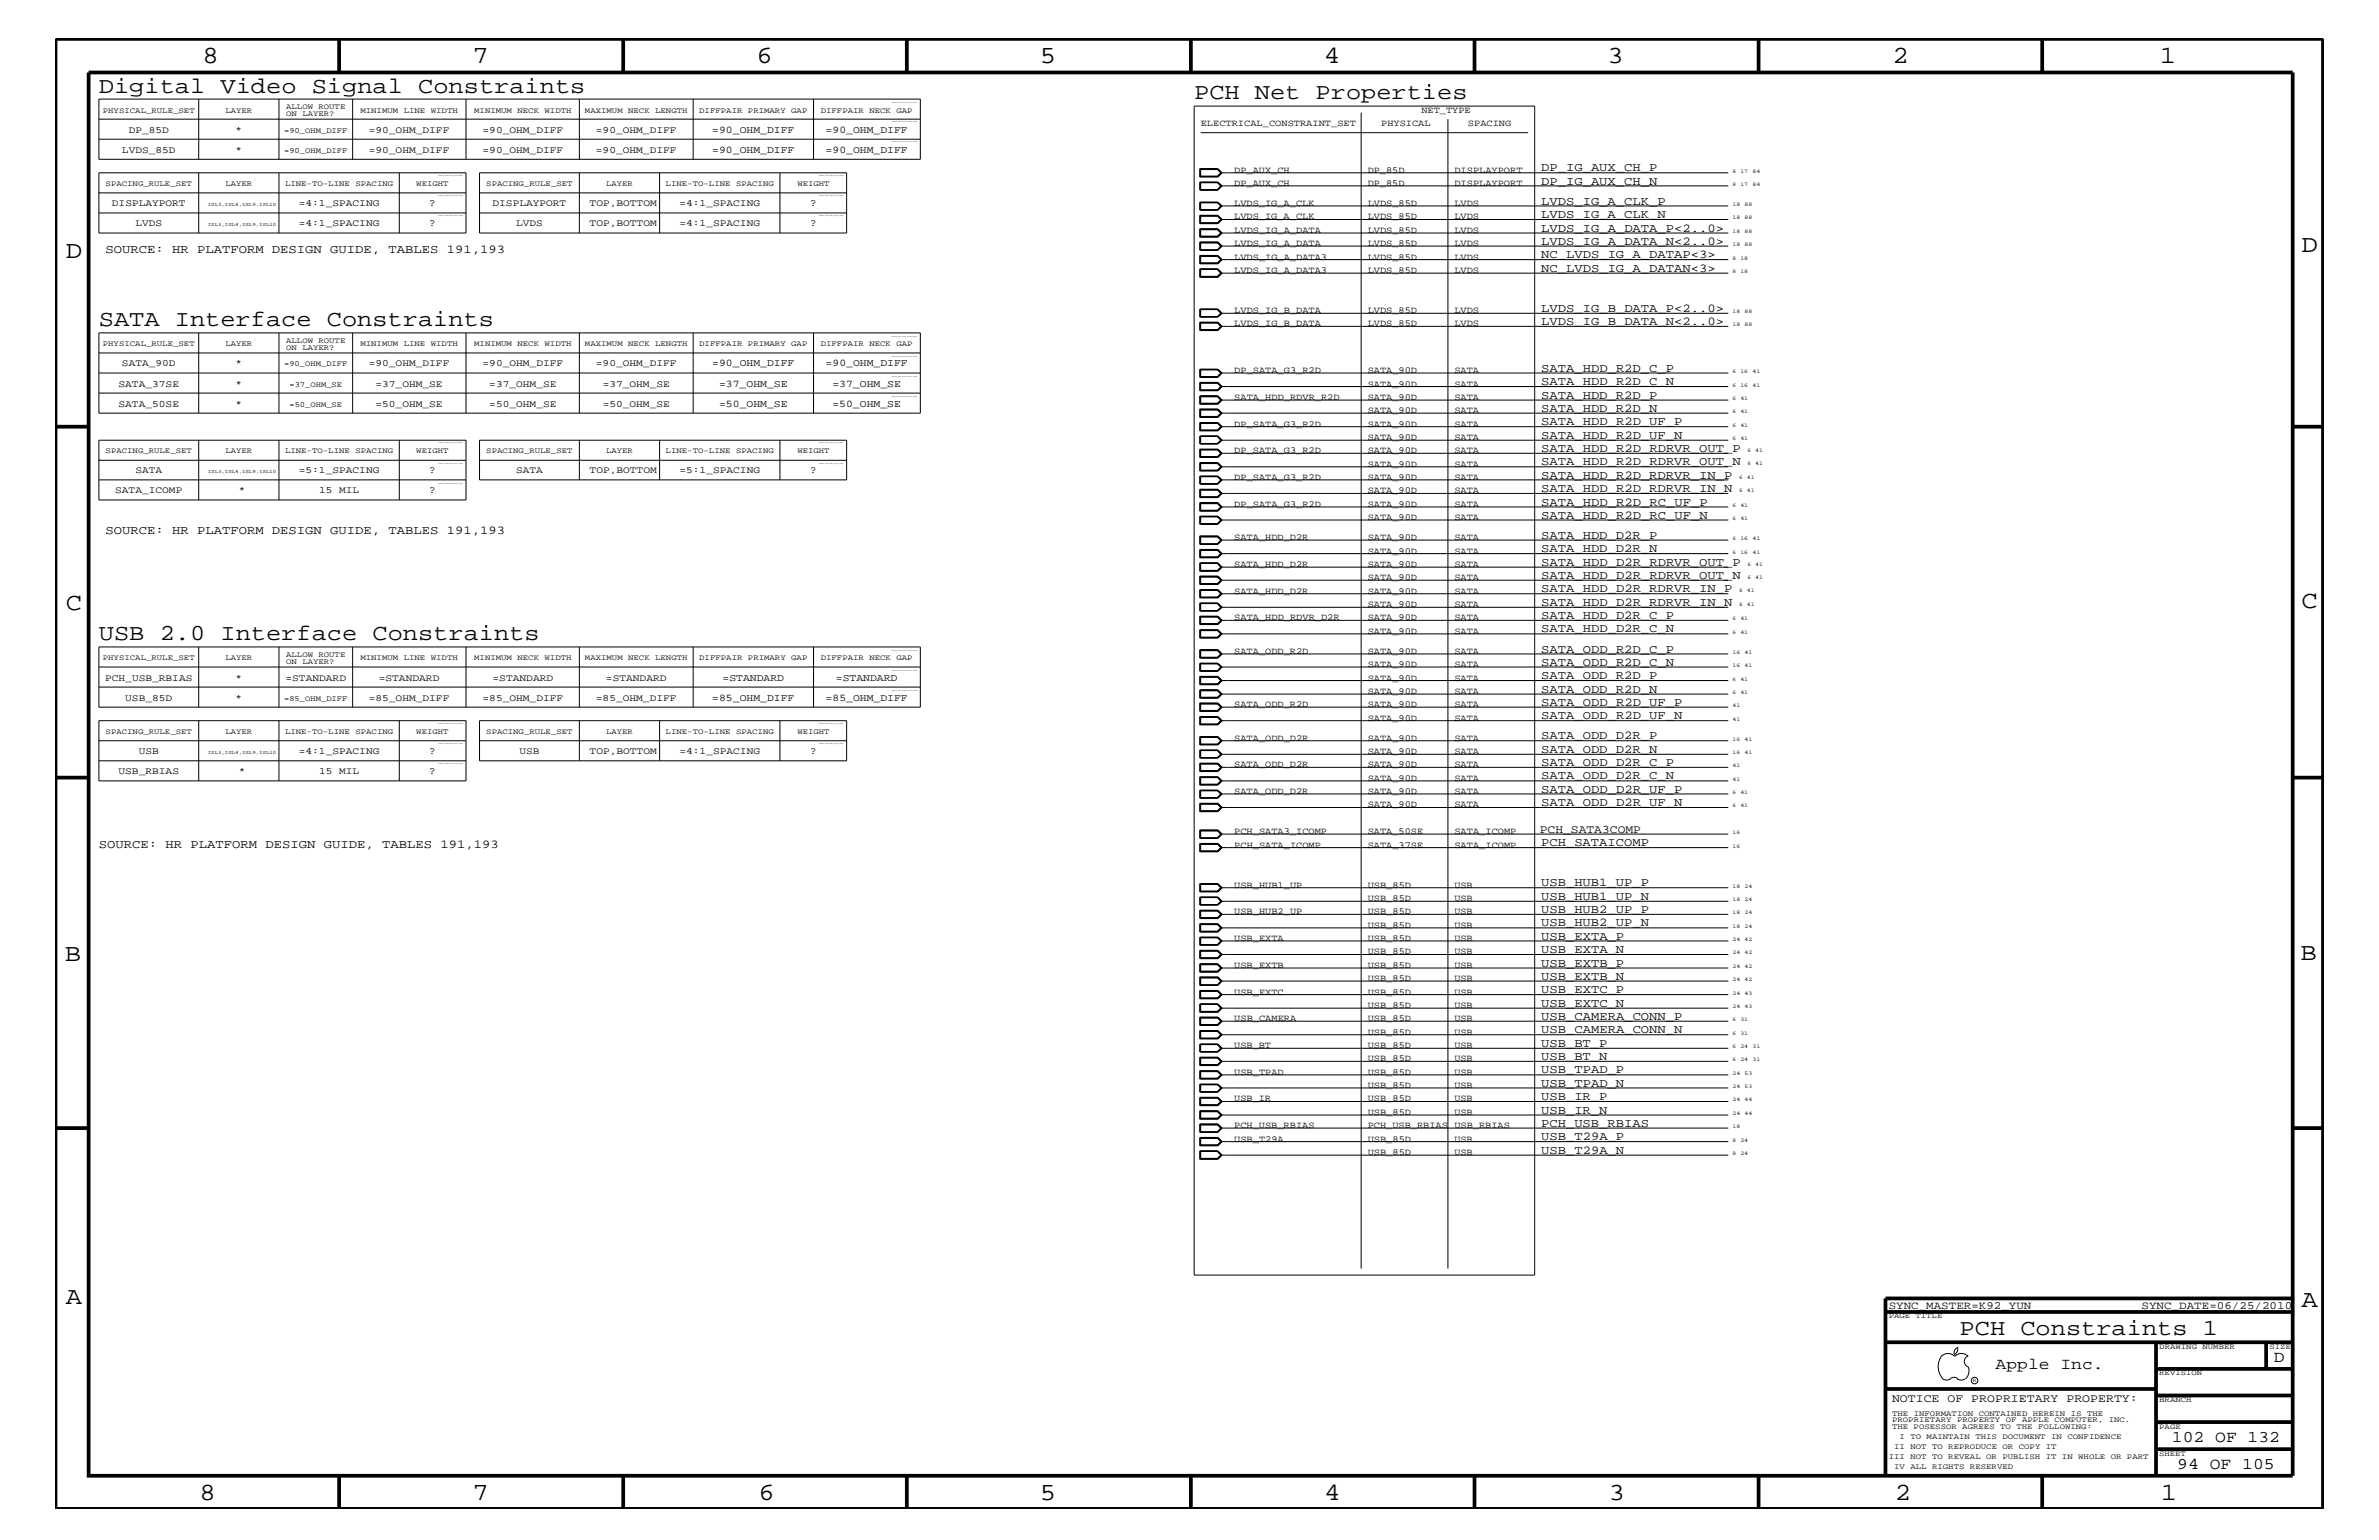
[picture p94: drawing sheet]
<svg xmlns="http://www.w3.org/2000/svg" width="432mm" height="279mm" viewBox="0 0 432 279" stroke-linecap="round" stroke-linejoin="round" font-family="sans-serif">
<defs><g id="words">
<g font-size="4.5">
<text x="36.7" y="11.5">8</text>
<text x="85.8" y="11.5">7</text>
<text x="137.3" y="11.5">6</text>
<text x="188.7" y="11.5">5</text>
<text x="240.3" y="11.5">4</text>
<text x="291.8" y="11.5">3</text>
<text x="343.5" y="11.5">2</text>
<text x="392" y="11.5">1</text>
<text x="11.9" y="46.8">D</text>
<text x="417.7" y="45.7">D</text>
<text x="11.9" y="110.6">C</text>
<text x="417.7" y="110.3">C</text>
<text x="11.8" y="174.3">B</text>
<text x="417.6" y="174.2">B</text>
<text x="11.9" y="236.7">A</text>
<text x="417.7" y="237.1">A</text>
<text x="36.2" y="272.1">8</text>
<text x="85.8" y="272.1">7</text>
<text x="137.7" y="272.1">6</text>
<text x="188.7" y="272.1">5</text>
<text x="240.4" y="272.1">4</text>
<text x="292" y="272.1">3</text>
<text x="343.9" y="272.1">2</text>
<text x="392.2" y="272.1">1</text>
</g>
<g font-size="4.1">
<text x="17.9" y="16.8">Digital Video Signal Constraints</text>
<text x="216.7" y="18">PCH Net Properties</text>
<text x="17.9" y="59.2">SATA Interface Constraints</text>
<text x="17.9" y="116.2">USB 2.0 Interface Constraints</text>
<text x="355.7" y="242.3">PCH Constraints 1</text>
</g>
<g font-size="3">
<text x="362.2" y="248.4">Apple Inc.</text>
<text x="412.7" y="247.1">D</text>
<text x="394.2" y="261.6">102 OF 132</text>
<text x="395.2" y="266.6">94 OF 105</text>
</g>
<g font-size="2.2">
<text x="279.7" y="33.6">DP_IG_AUX_CH_N</text>
<text x="279.7" y="31.1">DP_IG_AUX_CH_P</text>
<text x="279.7" y="37.2">LVDS_IG_A_CLK_P</text>
<text x="279.7" y="39.6">LVDS_IG_A_CLK_N</text>
<text x="19.1" y="45.9">SOURCE: HR PLATFORM DESIGN GUIDE, TABLES 191,193</text>
<text x="279.7" y="42">LVDS_IG_A_DATA_P&lt;2..0&gt;</text>
<text x="279.7" y="44.4">LVDS_IG_A_DATA_N&lt;2..0&gt;</text>
<text x="279.7" y="46.8">NC_LVDS_IG_A_DATAP&lt;3&gt;</text>
<text x="279.7" y="49.3">NC_LVDS_IG_A_DATAN&lt;3&gt;</text>
<text x="279.7" y="59">LVDS_IG_B_DATA_N&lt;2..0&gt;</text>
<text x="279.7" y="56.6">LVDS_IG_B_DATA_P&lt;2..0&gt;</text>
<text x="279.7" y="67.5">SATA_HDD_R2D_C_P</text>
<text x="279.7" y="69.9">SATA_HDD_R2D_C_N</text>
<text x="279.7" y="77.2">SATA_HDD_R2D_UF_P</text>
<text x="279.7" y="74.7">SATA_HDD_R2D_N</text>
<text x="279.7" y="72.3">SATA_HDD_R2D_P</text>
<text x="279.7" y="79.6">SATA_HDD_R2D_UF_N</text>
<text x="279.7" y="82">SATA_HDD_R2D_RDRVR_OUT_P</text>
<text x="279.7" y="84.4">SATA_HDD_R2D_RDRVR_OUT_N</text>
<text x="279.7" y="89.3">SATA_HDD_R2D_RDRVR_IN_N</text>
<text x="279.7" y="86.9">SATA_HDD_R2D_RDRVR_IN_P</text>
<text x="279.7" y="91.7">SATA_HDD_R2D_RC_UF_P</text>
<text x="279.7" y="94.2">SATA_HDD_R2D_RC_UF_N</text>
<text x="19.1" y="96.8">SOURCE: HR PLATFORM DESIGN GUIDE, TABLES 191,193</text>
<text x="279.7" y="97.7">SATA_HDD_D2R_P</text>
<text x="279.7" y="100.2">SATA_HDD_D2R_N</text>
<text x="279.7" y="102.6">SATA_HDD_D2R_RDRVR_OUT_P</text>
<text x="279.7" y="105">SATA_HDD_D2R_RDRVR_OUT_N</text>
<text x="279.7" y="107.5">SATA_HDD_D2R_RDRVR_IN_P</text>
<text x="279.7" y="112.3">SATA_HDD_D2R_C_P</text>
<text x="279.7" y="109.9">SATA_HDD_D2R_RDRVR_IN_N</text>
<text x="279.7" y="114.8">SATA_HDD_D2R_C_N</text>
<text x="279.7" y="118.4">SATA_ODD_R2D_C_P</text>
<text x="279.7" y="125.7">SATA_ODD_R2D_N</text>
<text x="279.7" y="123.2">SATA_ODD_R2D_P</text>
<text x="279.7" y="120.8">SATA_ODD_R2D_C_N</text>
<text x="279.7" y="128">SATA_ODD_R2D_UF_P</text>
<text x="279.7" y="130.5">SATA_ODD_R2D_UF_N</text>
<text x="279.7" y="134.1">SATA_ODD_D2R_P</text>
<text x="279.7" y="136.6">SATA_ODD_D2R_N</text>
<text x="279.7" y="139">SATA_ODD_D2R_C_P</text>
<text x="279.7" y="141.4">SATA_ODD_D2R_C_N</text>
<text x="279.7" y="143.9">SATA_ODD_D2R_UF_P</text>
<text x="279.7" y="146.2">SATA_ODD_D2R_UF_N</text>
<text x="17.9" y="153.8">SOURCE: HR PLATFORM DESIGN GUIDE, TABLES 191,193</text>
<text x="279.7" y="153.5">PCH_SATAICOMP</text>
<text x="279.7" y="160.8">USB_HUB1_UP_P</text>
<text x="279.7" y="163.3">USB_HUB1_UP_N</text>
<text x="279.7" y="165.6">USB_HUB2_UP_P</text>
<text x="279.7" y="172.9">USB_EXTA_N</text>
<text x="279.7" y="170.5">USB_EXTA_P</text>
<text x="279.7" y="168.1">USB_HUB2_UP_N</text>
<text x="279.7" y="177.7">USB_EXTB_N</text>
<text x="279.7" y="175.4">USB_EXTB_P</text>
<text x="279.7" y="185">USB_CAMERA_CONN_P</text>
<text x="279.7" y="182.7">USB_EXTC_N</text>
<text x="279.7" y="180.2">USB_EXTC_P</text>
<text x="279.7" y="189.9">USB_BT_P</text>
<text x="279.7" y="187.5">USB_CAMERA_CONN_N</text>
<text x="279.7" y="192.3">USB_BT_N</text>
<text x="279.7" y="197.2">USB_TPAD_N</text>
<text x="279.7" y="194.8">USB_TPAD_P</text>
<text x="279.7" y="202">USB_IR_N</text>
<text x="279.7" y="199.6">USB_IR_P</text>
<text x="279.7" y="209.3">USB_T29A_N</text>
<text x="279.7" y="206.9">USB_T29A_P</text>
<text x="279.7" y="204.4">PCH_USB_RBIAS</text>
</g>
<g font-size="2.1">
<text x="279.5" y="151.1">PCH_SATA3COMP</text>
<text x="343.4" y="254.4">NOTICE OF PROPRIETARY PROPERTY:</text>
</g>
<g font-size="2">
<text x="342.8" y="237.4">SYNC_MASTER=K92_YUN</text>
<text x="388.7" y="237.4">SYNC_DATE=06/25/2010</text>
</g>
<g font-size="1.9">
<text x="129.3" y="24.1">=90_OHM_DIFF</text>
<text x="129.3" y="27.7">=90_OHM_DIFF</text>
<text x="149.9" y="24.1">=90_OHM_DIFF</text>
<text x="149.9" y="27.7">=90_OHM_DIFF</text>
<text x="77.9" y="41">?</text>
<text x="77.9" y="37.4">?</text>
<text x="147.1" y="37.4">?</text>
<text x="147.1" y="41">?</text>
<text x="129.3" y="66.5">=90_OHM_DIFF</text>
<text x="130.5" y="70.1">=37_OHM_SE</text>
<text x="149.9" y="66.5">=90_OHM_DIFF</text>
<text x="151.1" y="70.1">=37_OHM_SE</text>
<text x="130.5" y="73.8">=50_OHM_SE</text>
<text x="151.1" y="73.8">=50_OHM_SE</text>
<text x="77.9" y="85.9">?</text>
<text x="77.9" y="89.5">?</text>
<text x="147.1" y="85.9">?</text>
<text x="131.1" y="123.5">=STANDARD</text>
<text x="151.7" y="123.5">=STANDARD</text>
<text x="129.3" y="127.1">=85_OHM_DIFF</text>
<text x="149.9" y="127.1">=85_OHM_DIFF</text>
<text x="77.9" y="136.8">?</text>
<text x="147.1" y="136.8">?</text>
<text x="77.9" y="140.4">?</text>
</g>
<g font-size="1.8">
<text x="22.1" y="27.7">LVDS_85D</text>
<text x="23.4" y="24.1">DP_85D</text>
<text x="42.8" y="24.1">*</text>
<text x="42.8" y="27.7">*</text>
<text x="66.9" y="24.1">=90_OHM_DIFF</text>
<text x="66.9" y="27.7">=90_OHM_DIFF</text>
<text x="87.6" y="24.1">=90_OHM_DIFF</text>
<text x="87.6" y="27.7">=90_OHM_DIFF</text>
<text x="108.2" y="24.1">=90_OHM_DIFF</text>
<text x="108.2" y="27.7">=90_OHM_DIFF</text>
<text x="20.3" y="37.4">DISPLAYPORT</text>
<text x="24.6" y="41">LVDS</text>
<text x="54.2" y="41">=4:1_SPACING</text>
<text x="54.2" y="37.4">=4:1_SPACING</text>
<text x="89.4" y="37.4">DISPLAYPORT</text>
<text x="93.7" y="41">LVDS</text>
<text x="107" y="37.4">TOP,BOTTOM</text>
<text x="107" y="41">TOP,BOTTOM</text>
<text x="123.3" y="37.4">=4:1_SPACING</text>
<text x="123.3" y="41">=4:1_SPACING</text>
<text x="21.5" y="70.1">SATA_37SE</text>
<text x="22.1" y="66.5">SATA_90D</text>
<text x="42.8" y="66.5">*</text>
<text x="42.8" y="70.1">*</text>
<text x="66.9" y="66.5">=90_OHM_DIFF</text>
<text x="68.2" y="70.1">=37_OHM_SE</text>
<text x="87.6" y="66.5">=90_OHM_DIFF</text>
<text x="88.8" y="70.1">=37_OHM_SE</text>
<text x="108.2" y="66.5">=90_OHM_DIFF</text>
<text x="109.4" y="70.1">=37_OHM_SE</text>
<text x="21.5" y="73.8">SATA_50SE</text>
<text x="42.8" y="73.8">*</text>
<text x="68.2" y="73.8">=50_OHM_SE</text>
<text x="88.8" y="73.8">=50_OHM_SE</text>
<text x="109.4" y="73.8">=50_OHM_SE</text>
<text x="20.9" y="89.5">SATA_ICOMP</text>
<text x="24.6" y="85.9">SATA</text>
<text x="43.3" y="89.5">*</text>
<text x="54.2" y="85.9">=5:1_SPACING</text>
<text x="57.9" y="89.5">15 MIL</text>
<text x="93.7" y="85.9">SATA</text>
<text x="107" y="85.9">TOP,BOTTOM</text>
<text x="123.3" y="85.9">=5:1_SPACING</text>
<text x="19.1" y="123.5">PCH_USB_RBIAS</text>
<text x="42.8" y="123.5">*</text>
<text x="51.8" y="123.5">=STANDARD</text>
<text x="68.7" y="123.5">=STANDARD</text>
<text x="89.4" y="123.5">=STANDARD</text>
<text x="110" y="123.5">=STANDARD</text>
<text x="22.7" y="127.1">USB_85D</text>
<text x="42.8" y="127.1">*</text>
<text x="66.9" y="127.1">=85_OHM_DIFF</text>
<text x="87.6" y="127.1">=85_OHM_DIFF</text>
<text x="108.2" y="127.1">=85_OHM_DIFF</text>
<text x="25.2" y="136.8">USB</text>
<text x="54.2" y="136.8">=4:1_SPACING</text>
<text x="94.3" y="136.8">USB</text>
<text x="107" y="136.8">TOP,BOTTOM</text>
<text x="123.3" y="136.8">=4:1_SPACING</text>
<text x="21.5" y="140.4">USB_RBIAS</text>
<text x="43.3" y="140.4">*</text>
<text x="57.9" y="140.4">15 MIL</text>
</g>
<g font-size="1.7">
<text x="217.9" y="22.9">ELECTRICAL_CONSTRAINT_SET</text>
<text x="250.7" y="22.9">PHYSICAL</text>
<text x="258" y="20.4">NET_TYPE</text>
<text x="266.4" y="22.9">SPACING</text>
<text x="224" y="33.7">DP_AUX_CH</text>
<text x="224" y="31.4">DP_AUX_CH</text>
<text x="248.2" y="33.7">DP_85D</text>
<text x="248.2" y="31.4">DP_85D</text>
<text x="264" y="33.7">DISPLAYPORT</text>
<text x="264" y="31.4">DISPLAYPORT</text>
<text x="224" y="37.4">LVDS_IG_A_CLK</text>
<text x="224" y="39.8">LVDS_IG_A_CLK</text>
<text x="248.2" y="37.4">LVDS_85D</text>
<text x="248.2" y="39.8">LVDS_85D</text>
<text x="264" y="37.4">LVDS</text>
<text x="264" y="39.8">LVDS</text>
<text x="224" y="42.3">LVDS_IG_A_DATA</text>
<text x="224" y="44.6">LVDS_IG_A_DATA</text>
<text x="224" y="47.1">LVDS_IG_A_DATA3</text>
<text x="248.2" y="47.1">LVDS_85D</text>
<text x="248.2" y="42.3">LVDS_85D</text>
<text x="248.2" y="44.6">LVDS_85D</text>
<text x="264" y="47.1">LVDS</text>
<text x="264" y="42.3">LVDS</text>
<text x="264" y="44.6">LVDS</text>
<text x="224" y="49.6">LVDS_IG_A_DATA3</text>
<text x="248.2" y="49.6">LVDS_85D</text>
<text x="264" y="49.6">LVDS</text>
<text x="224" y="59.2">LVDS_IG_B_DATA</text>
<text x="224" y="56.8">LVDS_IG_B_DATA</text>
<text x="248.2" y="56.8">LVDS_85D</text>
<text x="248.2" y="59.2">LVDS_85D</text>
<text x="264" y="59.2">LVDS</text>
<text x="264" y="56.8">LVDS</text>
<text x="224" y="67.7">DP_SATA_G3_R2D</text>
<text x="248.2" y="67.7">SATA_90D</text>
<text x="248.2" y="70.1">SATA_90D</text>
<text x="264" y="67.7">SATA</text>
<text x="264" y="70.1">SATA</text>
<text x="224" y="77.4">DP_SATA_G3_R2D</text>
<text x="224" y="72.6">SATA_HDD_RDVR_R2D</text>
<text x="248.2" y="77.4">SATA_90D</text>
<text x="248.2" y="75">SATA_90D</text>
<text x="248.2" y="72.6">SATA_90D</text>
<text x="264" y="72.6">SATA</text>
<text x="264" y="77.4">SATA</text>
<text x="264" y="75">SATA</text>
<text x="224" y="82.2">DP_SATA_G3_R2D</text>
<text x="248.2" y="82.2">SATA_90D</text>
<text x="248.2" y="79.9">SATA_90D</text>
<text x="264" y="82.2">SATA</text>
<text x="264" y="79.9">SATA</text>
<text x="224" y="87.1">DP_SATA_G3_R2D</text>
<text x="248.2" y="84.7">SATA_90D</text>
<text x="248.2" y="89.5">SATA_90D</text>
<text x="248.2" y="87.1">SATA_90D</text>
<text x="264" y="84.7">SATA</text>
<text x="264" y="89.5">SATA</text>
<text x="264" y="87.1">SATA</text>
<text x="224" y="92">DP_SATA_G3_R2D</text>
<text x="248.2" y="92">SATA_90D</text>
<text x="248.2" y="94.3">SATA_90D</text>
<text x="264" y="92">SATA</text>
<text x="264" y="94.3">SATA</text>
<text x="224" y="98">SATA_HDD_D2R</text>
<text x="248.2" y="98">SATA_90D</text>
<text x="248.2" y="100.4">SATA_90D</text>
<text x="264" y="98">SATA</text>
<text x="264" y="100.4">SATA</text>
<text x="224" y="102.9">SATA_HDD_D2R</text>
<text x="224" y="107.7">SATA_HDD_D2R</text>
<text x="248.2" y="102.9">SATA_90D</text>
<text x="248.2" y="105.3">SATA_90D</text>
<text x="248.2" y="107.7">SATA_90D</text>
<text x="264" y="102.9">SATA</text>
<text x="264" y="105.3">SATA</text>
<text x="264" y="107.7">SATA</text>
<text x="224" y="112.6">SATA_HDD_RDVR_D2R</text>
<text x="248.2" y="112.6">SATA_90D</text>
<text x="248.2" y="110.2">SATA_90D</text>
<text x="264" y="112.6">SATA</text>
<text x="264" y="110.2">SATA</text>
<text x="224" y="118.6">SATA_ODD_R2D</text>
<text x="248.2" y="115">SATA_90D</text>
<text x="248.2" y="118.6">SATA_90D</text>
<text x="264" y="115">SATA</text>
<text x="264" y="118.6">SATA</text>
<text x="248.2" y="125.9">SATA_90D</text>
<text x="248.2" y="123.5">SATA_90D</text>
<text x="248.2" y="121">SATA_90D</text>
<text x="264" y="125.9">SATA</text>
<text x="264" y="123.5">SATA</text>
<text x="264" y="121">SATA</text>
<text x="224" y="128.3">SATA_ODD_R2D</text>
<text x="248.2" y="130.8">SATA_90D</text>
<text x="248.2" y="128.3">SATA_90D</text>
<text x="264" y="130.8">SATA</text>
<text x="264" y="128.3">SATA</text>
<text x="224" y="134.4">SATA_ODD_D2R</text>
<text x="248.2" y="136.8">SATA_90D</text>
<text x="248.2" y="134.4">SATA_90D</text>
<text x="264" y="134.4">SATA</text>
<text x="264" y="136.8">SATA</text>
<text x="224" y="139.2">SATA_ODD_D2R</text>
<text x="248.2" y="141.7">SATA_90D</text>
<text x="248.2" y="139.2">SATA_90D</text>
<text x="264" y="141.7">SATA</text>
<text x="264" y="139.2">SATA</text>
<text x="224" y="144">SATA_ODD_D2R</text>
<text x="248.2" y="144">SATA_90D</text>
<text x="248.2" y="146.5">SATA_90D</text>
<text x="264" y="146.5">SATA</text>
<text x="264" y="144">SATA</text>
<text x="224" y="151.3">PCH_SATA3_ICOMP</text>
<text x="224" y="153.8">PCH_SATA_ICOMP</text>
<text x="248.2" y="151.3">SATA_50SE</text>
<text x="248.2" y="153.8">SATA_37SE</text>
<text x="264" y="151.3">SATA_ICOMP</text>
<text x="264" y="153.8">SATA_ICOMP</text>
<text x="224" y="161.1">USB_HUB1_UP</text>
<text x="248.2" y="161.1">USB_85D</text>
<text x="264" y="161.1">USB</text>
<text x="224" y="165.9">USB_HUB2_UP</text>
<text x="248.2" y="163.5">USB_85D</text>
<text x="248.2" y="165.9">USB_85D</text>
<text x="264" y="163.5">USB</text>
<text x="264" y="165.9">USB</text>
<text x="224" y="170.7">USB_EXTA</text>
<text x="248.2" y="173.2">USB_85D</text>
<text x="248.2" y="170.7">USB_85D</text>
<text x="248.2" y="168.3">USB_85D</text>
<text x="264" y="173.2">USB</text>
<text x="264" y="170.7">USB</text>
<text x="264" y="168.3">USB</text>
<text x="224" y="175.6">USB_EXTB</text>
<text x="248.2" y="178">USB_85D</text>
<text x="248.2" y="175.6">USB_85D</text>
<text x="264" y="178">USB</text>
<text x="264" y="175.6">USB</text>
<text x="224" y="185.3">USB_CAMERA</text>
<text x="224" y="180.5">USB_EXTC</text>
<text x="248.2" y="185.3">USB_85D</text>
<text x="248.2" y="182.9">USB_85D</text>
<text x="248.2" y="180.5">USB_85D</text>
<text x="264" y="185.3">USB</text>
<text x="264" y="182.9">USB</text>
<text x="264" y="180.5">USB</text>
<text x="224" y="190.2">USB_BT</text>
<text x="248.2" y="190.2">USB_85D</text>
<text x="248.2" y="187.7">USB_85D</text>
<text x="264" y="190.2">USB</text>
<text x="264" y="187.7">USB</text>
<text x="224" y="195">USB_TPAD</text>
<text x="248.2" y="192.6">USB_85D</text>
<text x="248.2" y="197.4">USB_85D</text>
<text x="248.2" y="195">USB_85D</text>
<text x="264" y="192.6">USB</text>
<text x="264" y="197.4">USB</text>
<text x="264" y="195">USB</text>
<text x="224" y="199.8">USB_IR</text>
<text x="248.2" y="202.3">USB_85D</text>
<text x="248.2" y="199.8">USB_85D</text>
<text x="264" y="202.3">USB</text>
<text x="264" y="199.8">USB</text>
<text x="224" y="207.1">USB_T29A</text>
<text x="224" y="204.7">PCH_USB_RBIAS</text>
<text x="248.2" y="209.6">USB_85D</text>
<text x="248.2" y="207.1">USB_85D</text>
<text x="248.2" y="204.7">PCH_USB_RBIAS</text>
<text x="264" y="209.6">USB</text>
<text x="264" y="207.1">USB</text>
<text x="264" y="204.7">USB_RBIAS</text>
</g>
<g font-size="1.4">
<text x="18.7" y="20.4">PHYSICAL_RULE_SET</text>
<text x="40.9" y="20.4">LAYER</text>
<text x="51.9" y="19.8">ALLOW ROUTE</text>
<text x="51.9" y="21">ON LAYER?</text>
<text x="65.4" y="20.4">MINIMUM LINE WIDTH</text>
<text x="86.1" y="20.4">MINIMUM NECK WIDTH</text>
<text x="106.2" y="20.4">MAXIMUM NECK LENGTH</text>
<text x="126.9" y="20.4">DIFFPAIR PRIMARY GAP</text>
<text x="149" y="20.4">DIFFPAIR NECK GAP</text>
<text x="51.6" y="24.1">=90_OHM_DIFF</text>
<text x="51.6" y="27.7">=90_OHM_DIFF</text>
<text x="19.2" y="33.7">SPACING_RULE_SET</text>
<text x="40.9" y="33.7">LAYER</text>
<text x="51.7" y="33.7">LINE-TO-LINE SPACING</text>
<text x="75.6" y="33.7">WEIGHT</text>
<text x="88.3" y="33.7">SPACING_RULE_SET</text>
<text x="110" y="33.7">LAYER</text>
<text x="120.8" y="33.7">LINE-TO-LINE SPACING</text>
<text x="144.7" y="33.7">WEIGHT</text>
<text x="18.7" y="62.9">PHYSICAL_RULE_SET</text>
<text x="40.9" y="62.9">LAYER</text>
<text x="51.9" y="62.3">ALLOW ROUTE</text>
<text x="51.9" y="63.4">ON LAYER?</text>
<text x="65.4" y="62.9">MINIMUM LINE WIDTH</text>
<text x="86.1" y="62.9">MINIMUM NECK WIDTH</text>
<text x="106.2" y="62.9">MAXIMUM NECK LENGTH</text>
<text x="126.9" y="62.9">DIFFPAIR PRIMARY GAP</text>
<text x="149" y="62.9">DIFFPAIR NECK GAP</text>
<text x="51.6" y="66.5">=90_OHM_DIFF</text>
<text x="52.5" y="70.1">=37_OHM_SE</text>
<text x="52.5" y="73.8">=50_OHM_SE</text>
<text x="19.2" y="82.2">SPACING_RULE_SET</text>
<text x="40.9" y="82.2">LAYER</text>
<text x="51.7" y="82.2">LINE-TO-LINE SPACING</text>
<text x="75.6" y="82.2">WEIGHT</text>
<text x="88.3" y="82.2">SPACING_RULE_SET</text>
<text x="110" y="82.2">LAYER</text>
<text x="120.8" y="82.2">LINE-TO-LINE SPACING</text>
<text x="144.7" y="82.2">WEIGHT</text>
<text x="18.7" y="119.8">PHYSICAL_RULE_SET</text>
<text x="40.9" y="119.8">LAYER</text>
<text x="51.9" y="119.2">ALLOW ROUTE</text>
<text x="65.4" y="119.8">MINIMUM LINE WIDTH</text>
<text x="86.1" y="119.8">MINIMUM NECK WIDTH</text>
<text x="106.2" y="119.8">MAXIMUM NECK LENGTH</text>
<text x="126.9" y="119.8">DIFFPAIR PRIMARY GAP</text>
<text x="149" y="119.8">DIFFPAIR NECK GAP</text>
<text x="51.9" y="120.4">ON LAYER?</text>
<text x="51.6" y="127.1">=85_OHM_DIFF</text>
<text x="19.2" y="133.2">SPACING_RULE_SET</text>
<text x="40.9" y="133.2">LAYER</text>
<text x="51.7" y="133.2">LINE-TO-LINE SPACING</text>
<text x="75.6" y="133.2">WEIGHT</text>
<text x="88.3" y="133.2">SPACING_RULE_SET</text>
<text x="110" y="133.2">LAYER</text>
<text x="120.8" y="133.2">LINE-TO-LINE SPACING</text>
<text x="144.7" y="133.2">WEIGHT</text>
<text x="342.8" y="239.2">PAGE TITLE</text>
<text x="391.9" y="244.7">DRAWING NUMBER</text>
<text x="411.9" y="244.7">SIZE</text>
<text x="391.9" y="249.5">REVISION</text>
<text x="343.4" y="256.8">THE INFORMATION CONTAINED HEREIN IS THE</text>
<text x="391.9" y="254.4">BRANCH</text>
<text x="343.4" y="259.3">THE POSESSOR AGREES TO THE FOLLOWING:</text>
<text x="343.4" y="258">PROPRIETARY PROPERTY OF APPLE COMPUTER, INC.</text>
<text x="343.8" y="262.9">II NOT TO REPRODUCE OR COPY IT</text>
<text x="344.8" y="261.1">I TO MAINTAIN THIS DOCUMENT IN CONFIDENCE</text>
<text x="391.9" y="259.3">PAGE</text>
<text x="342.8" y="264.7">III NOT TO REVEAL OR PUBLISH IT IN WHOLE OR PART</text>
<text x="343.8" y="266.6">IV ALL RIGHTS RESERVED</text>
<text x="391.9" y="264.1">SHEET</text>
</g>
<g font-size="1">
<text x="314.5" y="33.7">8</text>
<text x="314.5" y="31.4">8</text>
<text x="315.9" y="33.7">17</text>
<text x="315.9" y="31.4">17</text>
<text x="318.1" y="33.7">84</text>
<text x="318.1" y="31.4">84</text>
<text x="314.5" y="37.4">18</text>
<text x="314.5" y="39.8">18</text>
<text x="316.7" y="37.4">88</text>
<text x="316.7" y="39.8">88</text>
<text x="314.5" y="47.1">8</text>
<text x="314.5" y="42.3">18</text>
<text x="314.5" y="44.6">18</text>
<text x="315.9" y="47.1">18</text>
<text x="316.7" y="42.3">88</text>
<text x="316.7" y="44.6">88</text>
<text x="314.5" y="49.6">8</text>
<text x="315.9" y="49.6">18</text>
<text x="314.5" y="59.2">18</text>
<text x="314.5" y="56.8">18</text>
<text x="316.7" y="59.2">88</text>
<text x="316.7" y="56.8">88</text>
<text x="314.5" y="67.7">6</text>
<text x="314.5" y="70.1">6</text>
<text x="315.9" y="67.7">16</text>
<text x="315.9" y="70.1">16</text>
<text x="318.1" y="67.7">41</text>
<text x="318.1" y="70.1">41</text>
<text x="314.5" y="77.4">6</text>
<text x="314.5" y="75">6</text>
<text x="314.5" y="72.6">6</text>
<text x="315.9" y="77.4">41</text>
<text x="315.9" y="75">41</text>
<text x="315.9" y="72.6">41</text>
<text x="314.5" y="79.9">6</text>
<text x="315.9" y="79.9">41</text>
<text x="317.2" y="82">6</text>
<text x="318.6" y="82">41</text>
<text x="315.6" y="89.3">6</text>
<text x="315.6" y="86.9">6</text>
<text x="317.1" y="89.3">41</text>
<text x="317.1" y="86.9">41</text>
<text x="317.2" y="84.4">6</text>
<text x="318.6" y="84.4">41</text>
<text x="314.5" y="92">6</text>
<text x="314.5" y="94.3">6</text>
<text x="315.9" y="92">41</text>
<text x="315.9" y="94.3">41</text>
<text x="314.5" y="98">6</text>
<text x="314.5" y="100.4">6</text>
<text x="315.9" y="98">16</text>
<text x="315.9" y="100.4">16</text>
<text x="318.1" y="98">41</text>
<text x="318.1" y="100.4">41</text>
<text x="315.6" y="107.5">6</text>
<text x="317.1" y="107.5">41</text>
<text x="317.2" y="102.6">6</text>
<text x="317.2" y="105">6</text>
<text x="318.6" y="102.6">41</text>
<text x="318.6" y="105">41</text>
<text x="314.5" y="112.6">6</text>
<text x="315.6" y="109.9">6</text>
<text x="315.9" y="112.6">41</text>
<text x="317.1" y="109.9">41</text>
<text x="314.5" y="115">6</text>
<text x="314.5" y="118.6">16</text>
<text x="315.9" y="115">41</text>
<text x="316.7" y="118.6">41</text>
<text x="314.5" y="125.9">6</text>
<text x="314.5" y="123.5">6</text>
<text x="314.5" y="121">16</text>
<text x="315.9" y="125.9">41</text>
<text x="315.9" y="123.5">41</text>
<text x="316.7" y="121">41</text>
<text x="314.5" y="128.3">41</text>
<text x="314.5" y="130.8">41</text>
<text x="314.5" y="134.4">16</text>
<text x="314.5" y="136.8">16</text>
<text x="316.7" y="134.4">41</text>
<text x="316.7" y="136.8">41</text>
<text x="314.5" y="139.2">41</text>
<text x="314.5" y="141.7">41</text>
<text x="314.5" y="144">6</text>
<text x="314.5" y="146.5">6</text>
<text x="315.9" y="144">41</text>
<text x="315.9" y="146.5">41</text>
<text x="314.5" y="151.3">16</text>
<text x="314.5" y="153.8">16</text>
<text x="314.5" y="161.1">18</text>
<text x="316.7" y="161.1">24</text>
<text x="314.5" y="163.5">18</text>
<text x="314.5" y="165.9">18</text>
<text x="316.7" y="163.5">24</text>
<text x="316.7" y="165.9">24</text>
<text x="314.5" y="173.2">24</text>
<text x="314.5" y="170.7">24</text>
<text x="314.5" y="168.3">18</text>
<text x="316.7" y="173.2">42</text>
<text x="316.7" y="170.7">42</text>
<text x="316.7" y="168.3">24</text>
<text x="314.5" y="178">24</text>
<text x="314.5" y="175.6">24</text>
<text x="316.7" y="178">42</text>
<text x="316.7" y="175.6">42</text>
<text x="314.5" y="185.3">6</text>
<text x="314.5" y="182.9">24</text>
<text x="314.5" y="180.5">24</text>
<text x="315.9" y="185.3">31</text>
<text x="316.7" y="182.9">43</text>
<text x="316.7" y="180.5">43</text>
<text x="314.5" y="190.2">6</text>
<text x="314.5" y="187.7">6</text>
<text x="315.9" y="190.2">24</text>
<text x="315.9" y="187.7">31</text>
<text x="318.1" y="190.2">31</text>
<text x="314.5" y="192.6">6</text>
<text x="314.5" y="197.4">24</text>
<text x="314.5" y="195">24</text>
<text x="315.9" y="192.6">24</text>
<text x="316.7" y="197.4">53</text>
<text x="316.7" y="195">53</text>
<text x="318.1" y="192.6">31</text>
<text x="314.5" y="202.3">24</text>
<text x="314.5" y="199.8">24</text>
<text x="316.7" y="202.3">44</text>
<text x="316.7" y="199.8">44</text>
<text x="314.5" y="209.6">8</text>
<text x="314.5" y="207.1">8</text>
<text x="314.5" y="204.7">18</text>
<text x="315.9" y="209.6">24</text>
<text x="315.9" y="207.1">24</text>
<text x="358.1" y="250.7">R</text>
</g>
<g font-size=".9">
<text x="37.7" y="41">ISL3,ISL4,ISL9,ISL10</text>
<text x="37.7" y="37.4">ISL3,ISL4,ISL9,ISL10</text>
<text x="37.7" y="85.9">ISL3,ISL4,ISL9,ISL10</text>
<text x="37.7" y="136.8">ISL3,ISL4,ISL9,ISL10</text>
</g>
<g font-size=".3">
<text x="161.9" y="22.2">TABLE_PHYSICAL_RULE_ITEM</text>
<text x="161.9" y="18.7">TABLE_PHYSICAL_RULE_HEAD</text>
<text x="161.9" y="25.9">TABLE_PHYSICAL_RULE_ITEM</text>
<text x="79.6" y="35.6">TABLE_SPACING_RULE_ITEM</text>
<text x="79.6" y="31.9">TABLE_SPACING_RULE_HEAD</text>
<text x="148.7" y="35.6">TABLE_SPACING_RULE_ITEM</text>
<text x="148.7" y="31.9">TABLE_SPACING_RULE_HEAD</text>
<text x="79.6" y="39.2">TABLE_SPACING_RULE_ITEM</text>
<text x="148.7" y="39.2">TABLE_SPACING_RULE_ITEM</text>
<text x="161.9" y="64.7">TABLE_PHYSICAL_RULE_ITEM</text>
<text x="161.9" y="61.1">TABLE_PHYSICAL_RULE_HEAD</text>
<text x="161.9" y="68.4">TABLE_PHYSICAL_RULE_ITEM</text>
<text x="161.9" y="72">TABLE_PHYSICAL_RULE_ITEM</text>
<text x="79.6" y="80.5">TABLE_SPACING_RULE_HEAD</text>
<text x="148.7" y="80.5">TABLE_SPACING_RULE_HEAD</text>
<text x="79.6" y="87.7">TABLE_SPACING_RULE_ITEM</text>
<text x="79.6" y="84.1">TABLE_SPACING_RULE_ITEM</text>
<text x="148.7" y="84.1">TABLE_SPACING_RULE_ITEM</text>
<text x="161.9" y="118.1">TABLE_PHYSICAL_RULE_HEAD</text>
<text x="161.9" y="121.7">TABLE_PHYSICAL_RULE_ITEM</text>
<text x="161.9" y="125.3">TABLE_PHYSICAL_RULE_ITEM</text>
<text x="79.6" y="131.3">TABLE_SPACING_RULE_HEAD</text>
<text x="148.7" y="131.3">TABLE_SPACING_RULE_HEAD</text>
<text x="79.6" y="135">TABLE_SPACING_RULE_ITEM</text>
<text x="148.7" y="135">TABLE_SPACING_RULE_ITEM</text>
<text x="79.6" y="138.6">TABLE_SPACING_RULE_ITEM</text>
</g>
</g></defs>
<g fill="none" stroke="#000" stroke-width=".18">
<path d="M17.9 18h149.1v10.9h-149.1zM36.1 18v10.9M50.6 18v10.9M64 18v10.9M84.6 18v10.9M105.2 18v10.9M125.8 18v10.9M147.7 18v10.9M216.7 19.2h61.9v212.1h-61.9zM17.9 35v7.3h66.7v-10.9h-66.7v3.6h66.7M17.9 38.6h66.7M17.9 25.3h149.1"/>
<path d="M17.9 21.6h149.1M36.1 31.4v10.9M50.6 31.4v10.9M72.5 31.4v10.9M87 35v7.3h66.7v-10.9h-66.7v3.6h66.7M87 38.6h66.7M105.2 31.4v10.9M119.7 31.4v10.9M141.6 31.4v10.9M217.8 30.6h3.3l.7 .8-.7 .7h-3.3zM217.8 33h3.3l.7 .7-.7 .8h-3.3zM217.8 36.7h3.3l.7 .7-.7 .7h-3.3z"/>
<path d="M217.8 39.1h3.3l.7 .7-.7 .8h-3.3zM217.8 33v1.5M217.8 36.7v1.4M217.8 34.4h3.2M217.8 33.1h3.2M217.8 38h3.2M217.8 36.8h3.2M217.9 30.8h3.1l.6 .6-.6 .5h-3.1zM217.9 33.1v1.3M217.9 36.8v1.2M217.9 39.2h3.1l.6 .6-.6 .6h-3.1zM217.9 24.1h59.5"/>
<path d="M221 30.7l.7 .7-.7 .6M221 30.7h-3.2v1.3h3.2M221 39.1h-3.2v1.4h3.2M221 33.1l.7 .6-.7 .7M221 33l.7 .7-.7 .8M221 33.1l.6 .6M221 36.8l.7 .6-.7 .6M221 36.7l.7 .7-.7 .7M221 36.8l.6 .6M221 39.1l.7 .7-.7 .7M221.6 31.4h92.1M221.6 33.7l-.6 .7"/>
<path d="M221.6 33.7h92.1M221.6 37.4l-.6 .6M221.6 37.4h92.1M221.6 39.8h92.1M247.1 20.4v209.8M262.8 21.6v208.6M217.8 41.5h3.3l.7 .8-.7 .7h-3.3zM217.8 43.9h3.3l.7 .7-.7 .8h-3.3zM217.8 46.3h3.3l.7 .8-.7 .8h-3.3zM217.8 48.8h3.3l.7 .8-.7 .7h-3.3zM217.8 56.1h3.3l.7 .7-.7 .7h-3.3zM217.8 58.4h3.3l.7 .8-.7 .8h-3.3z"/>
<path d="M217.8 41.5v1.5h3.2l.7-.7-.7-.8M217.8 45.4v-1.4h3.2l.7 .6-.7 .8M217.8 48.8v1.4h3.2l.7-.6-.7-.8M217.8 56.1v1.4M217.8 42.9h3.2M217.8 41.6h3.2l.7 .7-.7 .6M217.8 45.3h3.2M217.8 44.1h3.2M217.8 57.4h3.2M217.8 56.2h3.2M217.8 50.2h3.2M217.8 48.9h3.2"/>
<path d="M217.9 44.1v1.2M217.9 46.5h3.1l.6 .6-.6 .6h-3.1zM217.9 48.9v1.3M217.9 56.2v1.2M217.9 58.6h3.1l.6 .6-.6 .6h-3.1zM221 46.4h-3.2v1.4h3.2M221 58.5h-3.2v1.4h3.2M221 44.1l.7 .5-.7 .7M221 44.1l.6 .5M221 56.2l.7 .6-.7 .6M221 56.1l.7 .7-.7 .7M221 56.2l.6 .6"/>
<path d="M221 58.5l.7 .7-.7 .7M221 46.4l.7 .7-.7 .7M221 48.9l.7 .7-.7 .6M221 48.9l.6 .7M221.6 42.3l-.6-.6h-3.1v1.2M221.6 42.3l-.6 .6M221.6 42.3h92.1M221.6 44.6l-.6 .7M221.6 44.6h92.1M221.6 56.8l-.6 .6M221.6 56.8h92.1M221.6 59.2h92.1"/>
<path d="M221.6 47.1h92.1M221.6 49.6l-.6 .6M221.6 49.6h92.1M17.9 60.4h149.1v14.6h-149.1zM17.9 67.7h149.1M17.9 71.3h149.1M17.9 64h149.1M36.1 60.4v14.6M36.1 79.9v10.8M50.6 60.4v14.6M50.6 79.9v10.8M64 60.4v14.6"/>
<path d="M72.5 79.9v10.8M84.6 60.4v14.6M105.2 60.4v14.6M105.2 79.9v7.2M119.7 79.9v7.2M125.8 60.4v14.6M141.6 79.9v7.2M147.7 60.4v14.6M217.8 67h3.3l.7 .7-.7 .7h-3.3zM217.8 69.4h3.3l.7 .7-.7 .8h-3.3zM217.8 71.8h3.3l.7 .8-.7 .7h-3.3zM217.8 74.2h3.3l.7 .8-.7 .7h-3.3z"/>
<path d="M217.8 76.7h3.3l.7 .7-.7 .8h-3.3zM217.8 79.1h3.3l.7 .8-.7 .6h-3.3zM217.8 67v1.4M217.8 71.8v1.5h3.2l.7-.7-.7-.8M217.8 75.7v-1.4h3.2l.7 .7-.7 .7M217.8 79.1v1.4M217.8 74.4h3.2M217.8 73.2h3.2M217.8 71.9h3.2l.7 .7-.7 .6M217.8 68.4h3.2M217.8 67.1h3.2M217.8 79.2h3.2"/>
<path d="M217.9 67.1v1.3M217.9 69.5h3.1l.6 .6-.6 .6h-3.1zM217.9 74.4v1.2h3.1l.6-.6M217.9 76.8h3.1l.6 .6-.6 .6h-3.1zM217.9 79.2v1.3M221 69.5h-3.2v1.3h3.2M221 76.7h-3.2v1.4h3.2M221 74.4l.7 .6-.7 .6h-3.2M221 74.4l.6 .6M221 69.5l.7 .6-.7 .7M221 67.1l.7 .6-.7 .7M221 67l.7 .7-.7 .7"/>
<path d="M221 67.1l.6 .6M221 76.7l.7 .7-.7 .7M221 79.2l.7 .7-.7 .6M221 79.1l.7 .8-.7 .6M221 79.2l.6 .7M221.6 72.6l-.6-.6h-3.1v1.2M221.6 75h92.1M221.6 70.1h92.1M221.6 72.6l-.6 .6M221.6 72.6h92.1M221.6 67.7l-.6 .7M221.6 67.7h92.1"/>
<path d="M221.6 77.4h92.1M221.6 79.9l-.6 .6M221.6 79.9h92.1M17.9 83.5v7.2h66.7v-10.8h-66.7v3.6h66.7M17.9 87.1h66.7M87 83.5v3.6h66.7v-7.2h-66.7v3.6h66.7M217.8 81.5h3.3l.7 .7-.7 .8h-3.3zM217.8 83.9h3.3l.7 .8-.7 .8h-3.3zM217.8 86.4h3.3l.7 .7-.7 .7h-3.3zM217.8 88.8h3.3l.7 .7-.7 .8h-3.3zM217.8 91.2h3.3l.7 .8-.7 .7h-3.3zM217.8 93.7h3.3l.7 .6-.7 .8h-3.3z"/>
<path d="M217.8 97.2h3.3l.7 .8-.7 .7h-3.3zM217.8 99.7h3.3l.7 .7-.7 .8h-3.3zM217.8 86.4v1.4M217.8 91.2v1.5h3.2M217.8 93.7v1.4M217.8 98.7v-1.4h3.2l.7 .7-.7 .7M217.8 80.5h3.2M217.8 87.7h3.2M217.8 86.5h3.2M217.8 98.7h3.2M217.8 97.4h3.2M217.8 91.3h3.2l.7 .7-.7 .7"/>
<path d="M217.8 95h3.2M217.8 93.8h3.2M217.9 81.6h3.1l.6 .6-.6 .6h-3.1zM217.9 84.1h3.1l.6 .6-.6 .6h-3.1zM217.9 86.5v1.2M217.9 88.9h3.1l.6 .6-.6 .6h-3.1zM217.9 91.4h3.1l.6 .6-.6 .6h-3.1zM217.9 93.8v1.2M217.9 97.4v1.3M217.9 99.9h3.1l.6 .5-.6 .6h-3.1zM221 81.6h-3.2v1.4M221 84h-3.2v1.4h3.2"/>
<path d="M221 88.8h-3.2v1.4h3.2M221 99.8h-3.2v1.3h3.2M221 81.6l.7 .6-.7 .7h-3.2M221 81.6l.7 .6-.7 .8M221 84l.7 .7-.7 .7M221 86.5l.7 .6-.7 .6M221 86.4l.7 .7-.7 .7M221 86.5l.6 .6M221 88.8l.7 .7-.7 .7M221 97.4l.7 .6-.7 .7M221 97.4l.6 .6M221 99.8l.7 .6-.7 .7"/>
<path d="M221 91.2l.7 .8-.7 .7M221 93.8l.7 .5-.7 .7M221 93.7l.7 .6-.7 .8M221 93.8l.6 .5M221.6 82.2h92.1M221.6 84.7h92.1M221.6 87.1l-.6 .6M221.6 87.1h92.1M221.6 89.5h92.1M221.6 98l-.6 .7M221.6 98h92.1M221.6 92h92.1"/>
<path d="M221.6 94.3l-.6 .7M221.6 94.3h92.1M17.9 117.4h149.1v10.9h-149.1zM36.1 117.4v10.9M50.6 117.4v10.9M64 117.4v10.9M84.6 117.4v10.9M105.2 117.4v10.9M125.8 117.4v10.9M147.7 117.4v10.9M217.8 102.1h3.3l.7 .8-.7 .8h-3.3zM217.8 104.5h3.3l.7 .8-.7 .7h-3.3z"/>
<path d="M217.8 107h3.3l.7 .7-.7 .8h-3.3zM217.8 109.4h3.3l.7 .8-.7 .7h-3.3zM217.8 111.8h3.3l.7 .8-.7 .7h-3.3zM217.8 114.2h3.3l.7 .8-.7 .8h-3.3zM217.8 117.9h3.3l.7 .7-.7 .8h-3.3zM217.8 102.1v1.5h3.2l.7-.7-.7-.8M217.8 106v-1.4h3.2l.7 .7-.7 .7M217.8 109.4v1.5M217.8 117.9v1.4h3.2M217.8 118h3.2l.7 .6-.7 .7M217.8 104.7h3.2M217.8 103.5h3.2"/>
<path d="M217.8 102.2h3.2M217.8 110.8h3.2M217.8 109.5h3.2M217.9 102.2v1.3M217.9 104.7v1.2h3.1l.6-.6M217.9 107.1h3.1l.6 .6-.6 .6h-3.1zM217.9 109.5v1.3M217.9 112h3.1l.6 .6-.6 .5h-3.1zM217.9 114.4h3.1l.6 .6-.6 .6h-3.1zM217.9 118.1h3.1l.6 .5-.6 .6h-3.1zM221 107h-3.2v1.4h3.2M221 111.9h-3.2v1.3h3.2"/>
<path d="M221 114.3h-3.2v1.4h3.2M221 117.9l.7 .7-.7 .7M221 104.7l.7 .6-.7 .6h-3.2M221 104.7l.6 .6M221 111.9l.7 .7-.7 .6M221 114.3l.7 .7-.7 .7M221 102.2l.7 .7-.7 .6M221 102.2l.6 .7M221 107l.7 .7-.7 .7M221 109.5l.7 .7-.7 .6M221 109.4l.7 .8-.7 .7M221 109.5l.6 .7"/>
<path d="M221.6 118.6h92.1M221.6 105.3h92.1M221.6 112.6h92.1M221.6 115h92.1M221.6 102.9l-.6 .6M221.6 102.9h92.1M221.6 100.4h92.1M221.6 107.7h92.1M221.6 110.2l-.6 .6M221.6 110.2h92.1M17.9 134.4v7.3h66.7v-10.9h-66.7v3.6h66.7M17.9 121h149.1"/>
<path d="M17.9 138h66.7M17.9 124.7h149.1M36.1 130.8v10.9M50.6 130.8v10.9M72.5 130.8v10.9M87 134.4v3.6h66.7v-7.2h-66.7v3.6h66.7M105.2 130.8v7.2M119.7 130.8v7.2M141.6 130.8v7.2M217.8 120.3h3.3l.7 .7-.7 .8h-3.3zM217.8 122.7h3.3l.7 .8-.7 .7h-3.3zM217.8 125.2h3.3l.7 .7-.7 .8h-3.3z"/>
<path d="M217.8 127.5h3.3l.7 .8-.7 .8h-3.3zM217.8 130h3.3l.7 .8-.7 .7h-3.3zM217.8 133.6h3.3l.7 .8-.7 .8h-3.3zM217.8 136.1h3.3l.7 .7-.7 .7h-3.3zM217.8 138.5h3.3l.7 .7-.7 .8h-3.3zM217.8 120.3v1.5M217.8 125.2v1.4h3.2l.7-.7-.7-.7M217.8 129.1v-1.5h3.2l.7 .7-.7 .8M217.8 136.1v1.4M217.8 137.4h3.2M217.8 136.2h3.2M217.8 126.5h3.2"/>
<path d="M217.8 125.3h3.2l.7 .6-.7 .6M217.8 121.7h3.2M217.8 120.4h3.2M217.8 127.7h3.2M217.9 120.4v1.3M217.9 122.9h3.1l.6 .6-.6 .6h-3.1zM217.9 127.7v1.2h3.1l.6-.6M217.9 130.2h3.1l.6 .6-.6 .5h-3.1zM217.9 133.8h3.1l.6 .6-.6 .6h-3.1zM217.9 136.2v1.2M217.9 138.6h3.1l.6 .6-.6 .6h-3.1zM221 122.8h-3.2v1.3h3.2"/>
<path d="M221 130.1h-3.2v1.3h3.2M221 133.7h-3.2v1.4h3.2M221 138.5h-3.2v1.4h3.2M221 136.2l.7 .6-.7 .6M221 136.1l.7 .7-.7 .7M221 136.2l.6 .6M221 138.5l.7 .7-.7 .7M221 122.8l.7 .7-.7 .6M221 133.7l.7 .7-.7 .7M221 120.4l.7 .6-.7 .7M221 120.3l.7 .7-.7 .8M221 120.4l.6 .6"/>
<path d="M221 127.7l.7 .6-.7 .7h-3.2M221 127.7l.6 .6M221 130.1l.7 .7-.7 .6M221.6 125.9l-.6-.6h-3.1v1.2M221.6 136.8l-.6 .6M221.6 136.8h92.1M221.6 139.2h92.1M221.6 125.9l-.6 .6M221.6 125.9h92.1M221.6 123.5h92.1M221.6 134.4h92.1M221.6 121l-.6 .7"/>
<path d="M221.6 121h92.1M221.6 128.3h92.1M221.6 130.8h92.1M217.8 140.9h3.3l.7 .8-.7 .7h-3.3zM217.8 143.4h3.3l.7 .6-.7 .8h-3.3zM217.8 145.7h3.3l.7 .8-.7 .8h-3.3zM217.8 150.6h3.3l.7 .7-.7 .8h-3.3zM217.8 153h3.3l.7 .8-.7 .7h-3.3zM217.8 143.4v1.4M217.8 152.1v-1.4h3.2l.7 .6-.7 .8M217.8 152h3.2M217.8 150.7h3.2"/>
<path d="M217.8 144.7h3.2M217.8 143.5h3.2M217.9 141.1h3.1l.6 .6-.6 .6h-3.1zM217.9 143.5v1.2M217.9 145.9h3.1l.6 .6-.6 .6h-3.1zM217.9 150.7v1.3M217.9 153.2h3.1l.6 .6-.6 .6h-3.1zM221 141h-3.2v1.4h3.2M221 145.8h-3.2v1.4h3.2M221 153.1h-3.2v1.4h3.2M221 141l.7 .7-.7 .7M221 153.1l.7 .7-.7 .7"/>
<path d="M221 150.7l.7 .6-.7 .7M221 150.7l.6 .6M221 143.5l.7 .5-.7 .7M221 143.4l.7 .6-.7 .8M221 143.5l.6 .5M221 145.8l.7 .7-.7 .7M221.6 141.7h92.1M221.6 153.8h92.1M221.6 151.3l-.6 .7M221.6 151.3h92.1M221.6 144l-.6 .7M221.6 144h92.1"/>
<path d="M221.6 146.5h92.1M217.8 160.3h3.3l.7 .8-.7 .7h-3.3zM217.8 162.8h3.3l.7 .7-.7 .7h-3.3zM217.8 165.1h3.3l.7 .8-.7 .8h-3.3zM217.8 167.6h3.3l.7 .7-.7 .8h-3.3zM217.8 170h3.3l.7 .7-.7 .8h-3.3zM217.8 172.4h3.3l.7 .8-.7 .7h-3.3zM217.8 174.9h3.3l.7 .7-.7 .8h-3.3zM217.8 177.2h3.3l.7 .8-.7 .8h-3.3zM217.8 179.7h3.3l.7 .8-.7 .7h-3.3zM217.8 162.8v1.4M217.8 170v1.5"/>
<path d="M217.8 174.9v1.4h3.2l.7-.7-.7-.7M217.8 178.8v-1.5h3.2l.7 .7-.7 .8M217.8 178.7h3.2M217.8 177.4h3.2M217.8 176.2h3.2M217.8 174.9h3.2l.7 .7-.7 .6M217.8 171.4h3.2M217.8 170.1h3.2M217.8 164.1h3.2M217.8 162.8h3.2M217.9 160.5h3.1l.6 .6-.6 .6h-3.1zM217.9 162.8v1.3"/>
<path d="M217.9 165.3h3.1l.6 .6-.6 .6h-3.1zM217.9 167.8h3.1l.6 .5-.6 .6h-3.1zM217.9 170.1v1.3M217.9 172.6h3.1l.6 .6-.6 .6h-3.1zM217.9 177.4v1.3M217.9 179.9h3.1l.6 .6-.6 .5h-3.1zM221 160.4h-3.2v1.3h3.2M221 165.2h-3.2v1.4h3.2M221 167.7h-3.2v1.3h3.2M221 172.5h-3.2v1.3h3.2M221 179.8h-3.2v1.3h3.2M221 179.8l.7 .7-.7 .6"/>
<path d="M221 177.4l.7 .6-.7 .7M221 177.4l.6 .6M221 172.5l.7 .7-.7 .6M221 170.1l.7 .6-.7 .7M221 170l.7 .7-.7 .8M221 170.1l.6 .6M221 162.8l.7 .7-.7 .6M221 162.8l.7 .7-.7 .7M221 162.8l.6 .7M221 160.4l.7 .7-.7 .6M221 167.7l.7 .6-.7 .7M221 165.2l.7 .7-.7 .7"/>
<path d="M221.6 175.6l-.6-.6h-3.1v1.2M221.6 178l-.6 .7M221.6 178h92.1M221.6 175.6l-.6 .6M221.6 175.6h92.1M221.6 173.2h92.1M221.6 170.7l-.6 .7M221.6 170.7h92.1M221.6 163.5l-.6 .6M221.6 163.5h92.1M221.6 161.1h92.1M221.6 168.3h92.1"/>
<path d="M221.6 165.9h92.1M217.8 182.1h3.3l.7 .8-.7 .8h-3.3zM217.8 184.5h3.3l.7 .8-.7 .7h-3.3zM217.8 187h3.3l.7 .7-.7 .8h-3.3zM217.8 189.4h3.3l.7 .8-.7 .7h-3.3zM217.8 191.8h3.3l.7 .8-.7 .7h-3.3zM217.8 194.3h3.3l.7 .7-.7 .8h-3.3zM217.8 196.7h3.3l.7 .7-.7 .7h-3.3zM217.8 199.1h3.3l.7 .7-.7 .8h-3.3zM217.8 182.1v1.5h3.2l.7-.7-.7-.8M217.8 186v-1.4h3.2l.7 .7-.7 .7M217.8 189.4v1.5"/>
<path d="M217.8 196.7v1.4M217.8 198.1h3.2M217.8 196.8h3.2M217.8 190.8h3.2M217.8 189.5h3.2M217.8 184.7h3.2M217.8 183.5h3.2M217.8 182.2h3.2M217.9 182.2v1.3M217.9 184.7v1.2h3.1l.6-.6M217.9 187.1h3.1l.6 .6-.6 .6h-3.1zM217.9 189.5v1.3"/>
<path d="M217.9 192h3.1l.6 .6-.6 .6h-3.1zM217.9 194.4h3.1l.6 .6-.6 .6h-3.1zM217.9 196.8v1.3M217.9 199.2h3.1l.6 .6-.6 .6h-3.1zM221 187.1h-3.2v1.3h3.2M221 191.9h-3.2v1.3h3.2M221 194.3h-3.2v1.4h3.2M221 199.2h-3.2v1.3h3.2M221 199.2l.7 .6-.7 .7M221 196.8l.7 .6-.7 .7M221 196.7l.7 .7-.7 .7M221 196.8l.6 .6"/>
<path d="M221 194.3l.7 .7-.7 .7M221 191.9l.7 .7-.7 .6M221 189.5l.7 .7-.7 .6M221 189.4l.7 .8-.7 .7M221 189.5l.6 .7M221 187.1l.7 .6-.7 .7M221 184.7l.7 .6-.7 .7h-3.2M221 184.7l.6 .6M221 182.2l.7 .7-.7 .6M221 182.2l.6 .7M221.6 199.8h92.1M221.6 197.4l-.6 .7"/>
<path d="M221.6 197.4h92.1M221.6 195h92.1M221.6 192.6h92.1M221.6 190.2l-.6 .6M221.6 190.2h92.1M221.6 187.7h92.1M221.6 185.3h92.1M221.6 182.9l-.6 .6M221.6 182.9h92.1M221.6 180.5h92.1M217.8 201.5h3.3l.7 .8-.7 .8h-3.3zM217.8 203.9h3.3l.7 .8-.7 .7h-3.3z"/>
<path d="M217.8 206.4h3.3l.7 .7-.7 .8h-3.3zM217.8 208.8h3.3l.7 .8-.7 .7h-3.3zM217.8 201.5v1.5h3.2l.7-.7-.7-.8M217.8 205.4v-1.4h3.2l.7 .7-.7 .7M217.8 208.8v1.5h3.2l.7-.7-.7-.8M217.8 205.3h3.2M217.8 204.1h3.2M217.8 202.9h3.2M217.8 201.6h3.2l.7 .7-.7 .6M217.8 210.2h3.2M217.8 208.9h3.2M217.9 204.1v1.2"/>
<path d="M217.9 206.5h3.1l.6 .6-.6 .6h-3.1zM217.9 208.9v1.3M221 206.4h-3.2v1.4h3.2M221 204.1l.7 .6-.7 .6M221 204.1l.6 .6M221 206.4l.7 .7-.7 .7M221 208.9l.7 .7-.7 .6M221 208.9l.6 .7M221.6 202.3l-.6-.6h-3.1v1.2M221.6 204.7l-.6 .6M221.6 204.7h92.1M221.6 202.3l-.6 .6"/>
<path d="M221.6 202.3h92.1M221.6 207.1h92.1M221.6 209.6l-.6 .6M221.6 209.6h92.1M352.3 246.1a1.69 1.69 0 0 1 2.5 0 1.72 1.72 0 0 1 2.4 0M352.4 246a3.2 3.2 0 0 0 .4 4.3l.8 .1 .4-.2M354 250.2l.7-.3 .7 .3M355.2 250.2l.7 .2 .7-.2M355.3 244.4v.3a1.18 1.18 0 0 1-.6 1.1M355.4 244.4a.99 .99 0 0 0-.6 1.4M357.2 246a1.04 1.04 0 0 0-.7 1 1.04 1.04 0 0 0 .7 1M357.3 248l.1 .7a2.11 2.11 0 0 1-.6 1.5"/>
<circle cx="358.4" cy="250.5" r=".59"/>
</g>
<g fill="none" stroke="#000" stroke-width=".68" stroke-linecap="butt">
<path d="M10.1 7.1h411.5v266.7h-411.5zM16.1 13.2h400v254.5h-400zM61.6 7.1v6.1M113.1 7.1v6.1M164.6 7.1v6.1M216.2 7.1v6.1M267.6 7.1v6.1M319.2 7.1v6.1M370.7 7.1v6.1M10.1 77.4h6M416.1 77.4h5.5M10.1 141.1h6"/>
<path d="M416.1 141.1h5.5M10.1 204.7h6M416.1 204.7h5.5M342.2 238h73.9M416.1 235.6h-73.9v32.1M342.2 243.5h73.9M342.2 252h49.1M391.3 243.5v24.2M391.3 258h24.8M391.3 253.2h24.8M391.3 248.4h24.8M411.3 243.5v4.9"/>
<path d="M61.6 267.7v6.1M113.1 267.7v6.1M164.6 267.7v6.1M216.2 268v5.8M267.6 267.7v6.1M319.2 267.7v6.1M370.7 267.7v6.1M391.3 262.9h24.8"/>
</g>
<use href="#words"/>
</svg>
